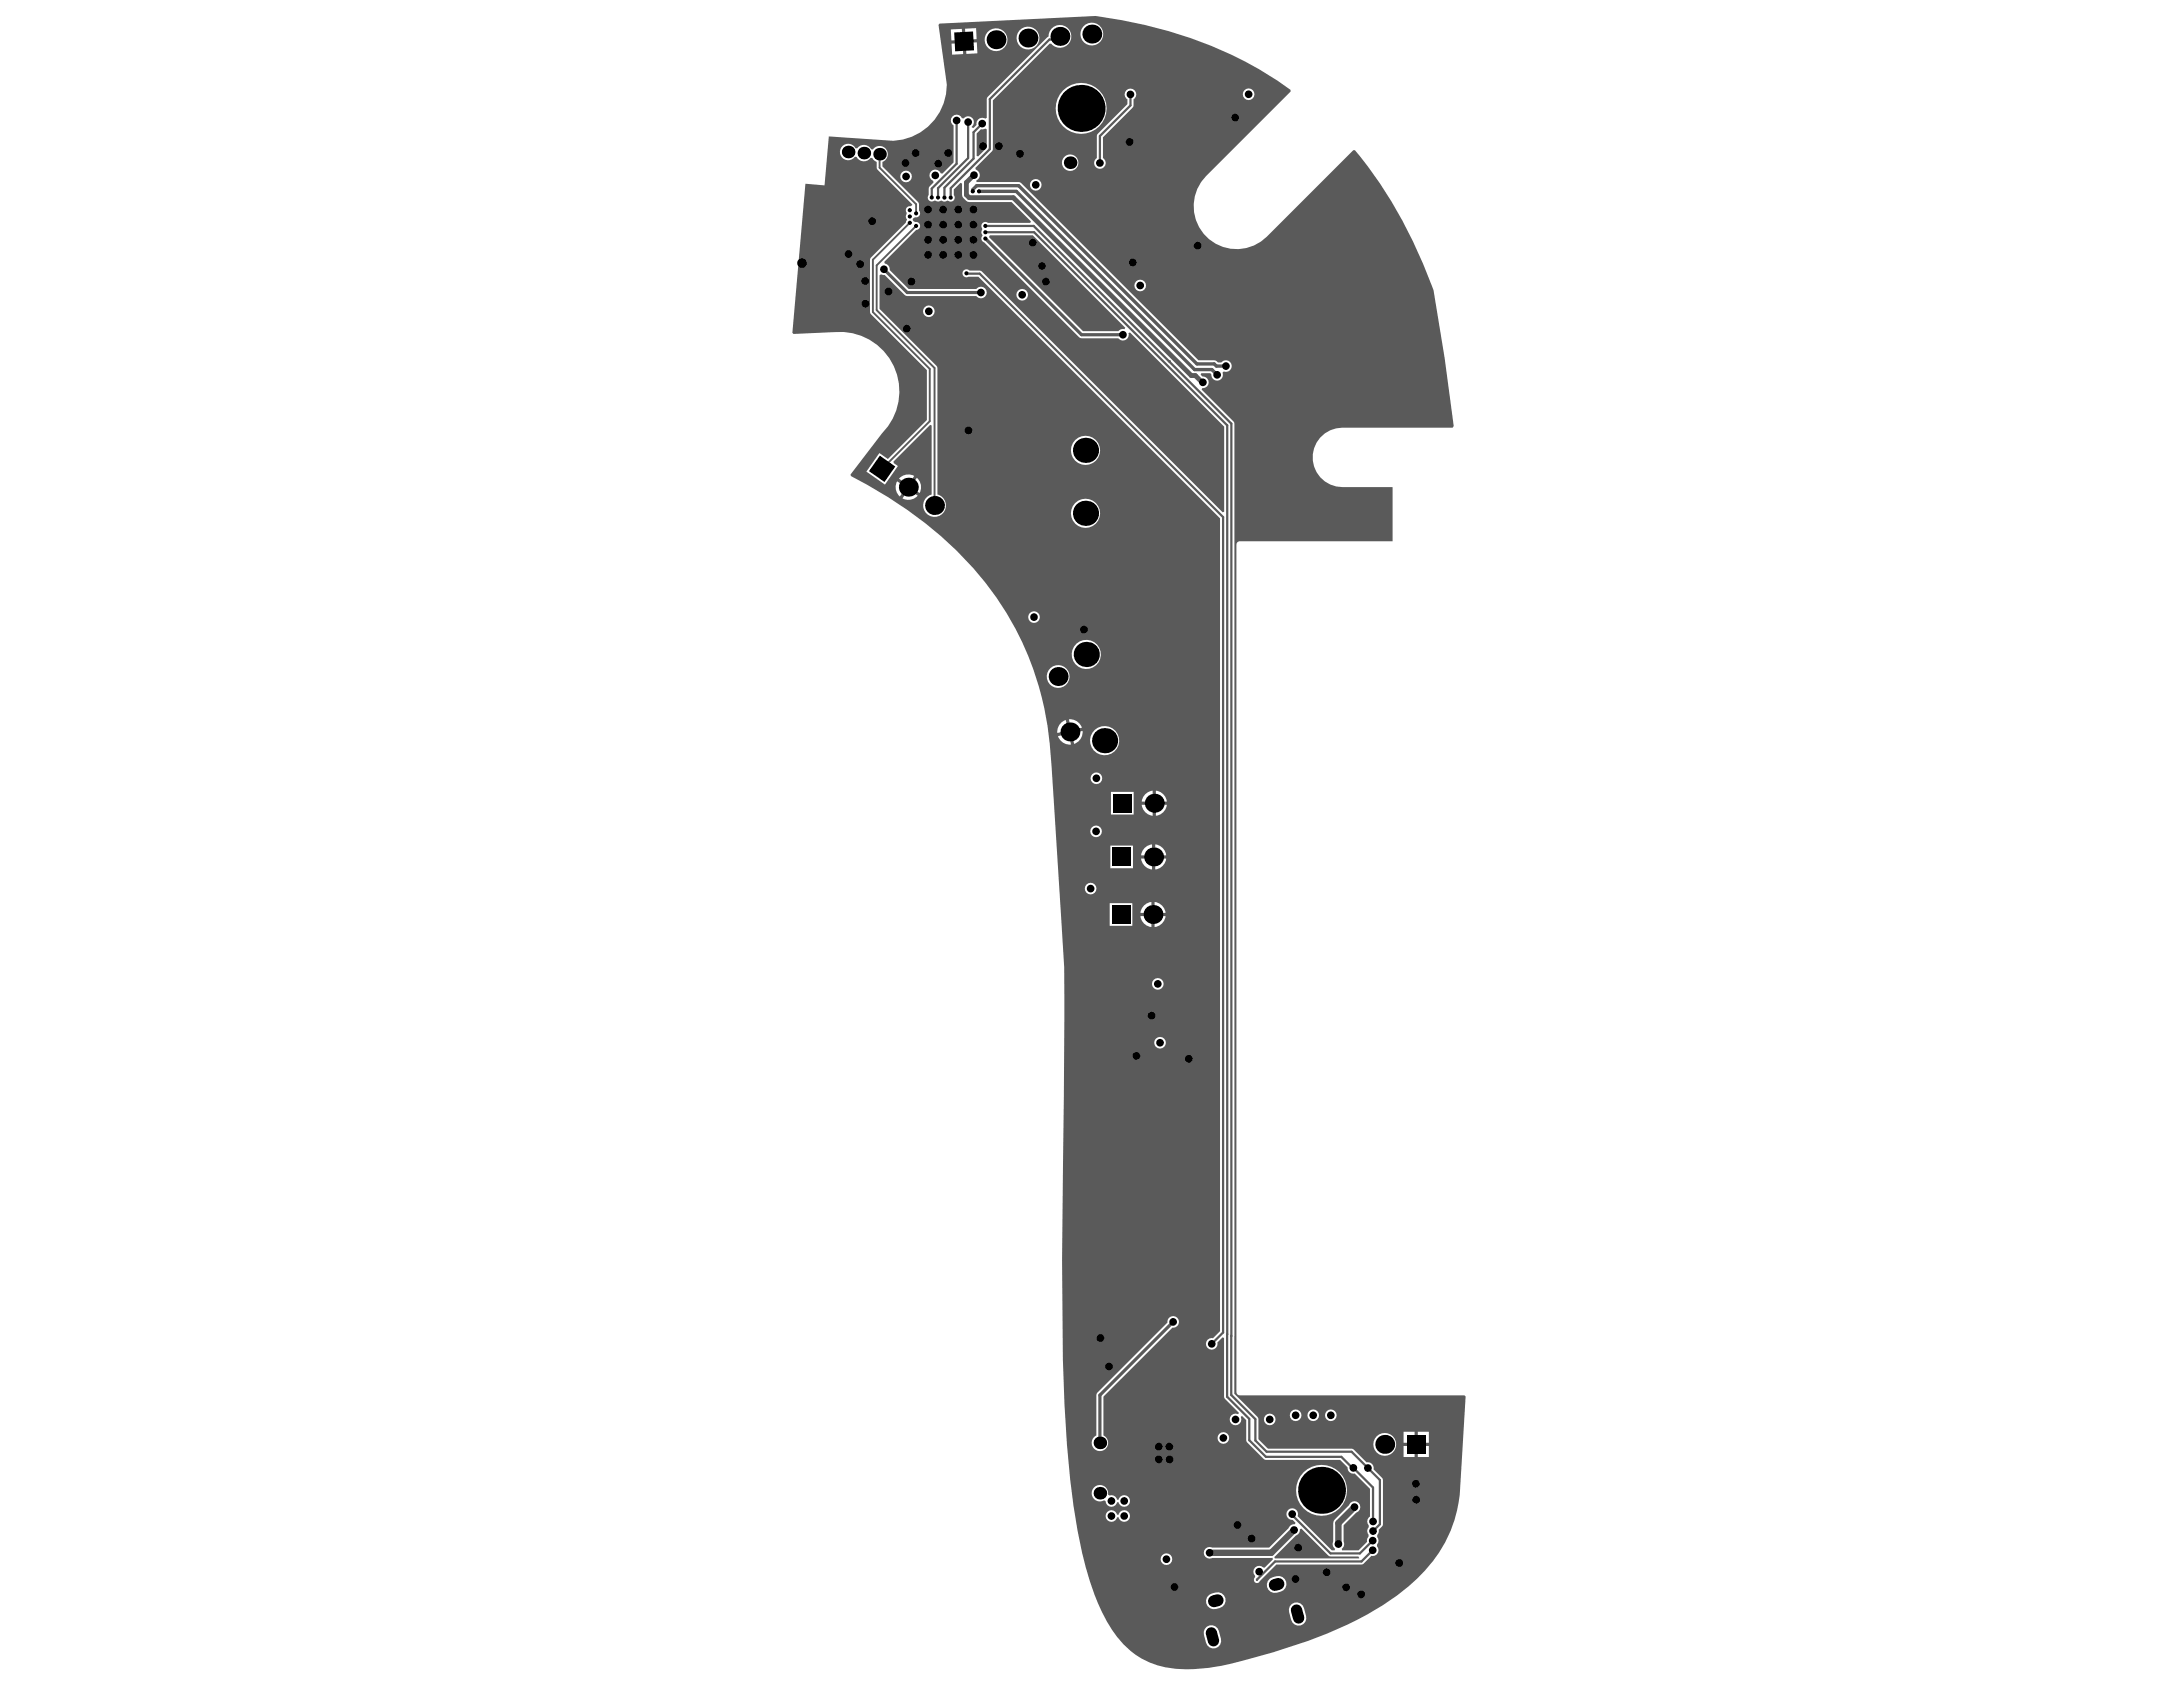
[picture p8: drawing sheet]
<svg xmlns="http://www.w3.org/2000/svg" width="279mm" height="216mm" viewBox="0 0 279 216" stroke-linecap="round" stroke-linejoin="round" font-family="sans-serif">
<g fill="#5a5a5a">
<path d="M125 17.1l.6-.6 .5-.1 .2 .2v2.3l-1.1 1.1h-.2z"/>
<path d="M166.4 195.7l.1-.1 3.6 3.6h3.8l.1 .2h-10.8l-.1-.1 2.8-2.8a.7 .7 0 0 0 .5-.8z"/>
<path d="M126.7 30.1h5.5l11.8 11.8-.1 .2a.68 .68 0 0 0-.8 .3h-4.5l-12-12z"/>
<path d="M120.3 3l19.9-1a54.9 54.9 0 0 1 23.3 8.3l1.7 1.2v.2l-10.8 10.8a5.5 5.5 0 0 0-1.6 3.6 5.4 5.4 0 0 0 .7 2.9v.1a5.4 5.4 0 0 0 2.1 2.1 5.4 5.4 0 0 0 2.9 .7 5.4 5.4 0 0 0 2.8-1l.9-.6 11-11.1h.2a58.7 58.7 0 0 1 10.1 17.9l1.4 8.7 1.2 8.7-.2 .2h-14.1a3.8 3.8 0 0 0-2.2 .7v.1a3.7 3.7 0 0 0-1.4 1.8v.1a3.7 3.7 0 0 0 0 2.3 3.7 3.7 0 0 0 1.3 1.9h.1a3.7 3.7 0 0 0 2.2 .7h6.4v7h-19.5a.42 .42 0 0 0-.5 .4v108.5a.42 .42 0 0 0 .5 .4h28.7l.2 .1-.8 12.6a17.2 17.2 0 0 1-6.5 11.7 41.5 41.5 0 0 1-12.9 7 72 72 0 0 1-12.8 3.5 13.7 13.7 0 0 1-8.5-1.2 13.9 13.9 0 0 1-5.6-7.1 49.3 49.3 0 0 1-3.1-12.5 159.4 159.4 0 0 1-1.4-18.8 1403 1403 0 0 1 .2-33.4v-12.2a99.3 99.3 0 0 0-.4-10.9l-1.2-19.5-.5-5-.4-2.3-.7-2.8-.7-2.1-1.5-3.5-2-3.8-1.3-2-1.4-1.9-1.5-1.8-2.2-2.3-2-1.8-2-1.7-2.2-1.6-2.5-1.7-4.8-2.7v-.2l4.8-6.2 .6-.9 .4-1.1 .3-1.1 .1-1.1-.1-1.3-.2-1-.4-1.1-.6-1.1-.7-.8-.8-.8-1-.7-1-.5-1.1-.3-1.3-.2-6.3 .2-.2-.1 1.7-19.1 2.4 .2 .6-6.2 8.2 .5 1.2-.1 1.2-.4 1.1-.5 .9-.8 .9-.8 .7-1 .5-1.1 .3-1.2 .1-1.2-1.1-7.7zM123.5 3.7l.1 1.4 1.4-.1-.1-1.4zM121.7 3.8l.1 1.4 1.4-.1-.1-1.4zM138.3 4.4a1.46 1.46 0 0 0 2.9 0 1.46 1.46 0 0 0-2.9 0zM121.9 14.9a.73 .73 0 0 0 .1 1.1v4.8l-1.4 1.4h-.2a.75 .75 0 0 0-1.2-.3 .75 .75 0 0 0 .2 1.3l.1 .2-.6 .6v1l-.1 .1a.54 .54 0 0 0 .2 .6 .54 .54 0 0 0 .7 0l.4 .1 .4-.1 .4 .1 .4-.1a.53 .53 0 0 0 .7 0 .53 .53 0 0 0 .1-.7v-.8l.8-.8 .2 .1v1.4a1.2 1.2 0 0 0 .9 1h5.5l2.4 2.4v.2h-5.5a.53 .53 0 0 0-.7 .1 .53 .53 0 0 0 0 .7l-.1 .4 .1 .5a.51 .51 0 0 0 .3 .8l12.1 12.2 .3 .1h4.7a.73 .73 0 0 0 1 .2 .73 .73 0 0 0 .3-.9l.2-.1 12.1 12.1v10.9l-.2 .1-30.8-30.9-.3-.1h-1.3a.51 .51 0 0 0-.7 0 .51 .51 0 0 0-.1 .7 .51 .51 0 0 0 .7 .1h1.2l31 30.9v104.1l-1 .9a.74 .74 0 0 0-.9 .6 .74 .74 0 0 0 .8 .8 .74 .74 0 0 0 .7-.9l.7-.6h.2v7.7l1.9 1.9-.2 .2a.75 .75 0 0 0-1 .6 .75 .75 0 0 0 .8 .8 .75 .75 0 0 0 .6-1.1l.2-.1 .5 .5v2.8l2.4 2.3h9.6l1 1a.72 .72 0 0 0 .9 .8l1.9 1.9v3.6a.71 .71 0 0 0-.1 1.1v.3a.7 .7 0 0 0 0 .9l-.2 .9-1.1 1.1h-2.1l-.1-.2a.7 .7 0 0 0 .3-.9v-2.1l1.6-1.6a.74 .74 0 0 0 .3-1.3 .74 .74 0 0 0-1.2 .3l-2 2.1-.1 2.6a.7 .7 0 0 0 .3 .9l-.1 .2h-.3l-4.4-4.4v-.2a.74 .74 0 0 0-.7-.8 .74 .74 0 0 0-.8 .8 .74 .74 0 0 0 .8 .7l.4 .4-.1 .2a.7 .7 0 0 0-.8 .5l-2.5 2.5h-7.3a.74 .74 0 0 0-1 .6 .74 .74 0 0 0 1 .7h7.8v.2l-1 1h-.2a.75 .75 0 0 0-1.1 0 .75 .75 0 0 0 0 1.1v.2a.41 .41 0 0 0 0 .6 .41 .41 0 0 0 .6-.2l2.2-2.1h10.9l.2-.1 1-1h.2a.74 .74 0 0 0 .7-.4 .74 .74 0 0 0-.1-.8v-.3a.7 .7 0 0 0 0-.9l.2-.9 .4-.4 .1-.3v-5.7l-.1-.3-1.1-1.1a.72 .72 0 0 0-.9-.8l-1.6-1.7-.3-.1h-10.7l-1.2-1.2-.1-2.7-3-3.1v-124.2l-.1-.3-4.1-4 .1-.2a.74 .74 0 0 0 .8-.8 .74 .74 0 0 0-.8-.7l-.2-.2v-.2h1.2l.1 .1a.75 .75 0 0 0 .9 .8 .75 .75 0 0 0 .6-1l.1-.2a.74 .74 0 0 0 1-.3 .74 .74 0 0 0-.3-1 .74 .74 0 0 0-1 .2h-.4l-.5-.3h-2l-22.7-22.7-.3-.1h-5.4l-.1-.2a.74 .74 0 0 0 .5-.7 .74 .74 0 0 0-.5-.7l-.1-.2 2.2-2.3 .1-6.4 7.2-7.2h.2l.2 .1a1.47 1.47 0 0 0 2.3-.4 1.47 1.47 0 0 0-1.1-2.1 1.47 1.47 0 0 0-1.7 1.5l-7.8 7.7-.1 .3v2.4l-.2 .1a.72 .72 0 0 0-.8 0 .72 .72 0 0 0-.3 .8l-.4 .4-.2-.1v-.1a.74 .74 0 0 0 0-1.1 .74 .74 0 0 0-1.1 .1l-.2-.1-.1-.2a.75 .75 0 0 0-1.1 0zM130.1 4.9a1.46 1.46 0 0 0 2.9 0 1.46 1.46 0 0 0-2.9 0zM126 5.1a1.46 1.46 0 0 0 2.9 0 1.46 1.46 0 0 0-2.9 0zM123.6 5.5l.1 1.4 1.4-.1-.1-1.4zM121.8 5.6l.1 1.4 1.4-.1-.1-1.4zM159.1 12.1a.75 .75 0 0 0 1.5 0 .75 .75 0 0 0-1.5 0zM135.1 13.9a3.3 3.3 0 0 0 6.5 0 3.3 3.3 0 0 0-6.5 0zM144.2 11.6a.73 .73 0 0 0 .1 1.1v.6l-3.9 4v2.9a.74 .74 0 0 0-.2 1.2 .74 .74 0 0 0 1.1 0 .74 .74 0 0 0-.1-1.2v-2.6l3.8-3.8 .1-.3v-.8a.74 .74 0 0 0 .2-1.1 .74 .74 0 0 0-1.1 0zM135.9 20.8a1.06 1.06 0 0 0 2.1 0 1.06 1.06 0 0 0-2.1 0zM115.2 22.6a.75 .75 0 0 0 1.5 0 .75 .75 0 0 0-1.5 0zM131.8 23.7a.75 .75 0 0 0 1.5 0 .75 .75 0 0 0-1.5 0zM107.9 18.7a1.05 1.05 0 0 0-.1 1.5 1.05 1.05 0 0 0 1.6-.1h.2a1.05 1.05 0 0 0 1.8 .1h.2l.6 .5v.8l.1 .2 4.5 4.5-.3 .2a.5 .5 0 0 0-.5 .2 .5 .5 0 0 0 0 .6v.3a.6 .6 0 0 0 .1 .6l-.2 .4-4.5 4.6-.1 6.8 .2 .3 7.1 7.2v6.4l-5 4.9-1.1-.7-1.6 2.4 2.4 1.6 1.6-2.4-.5-.3v-.2l4.7-4.7 .1 .1v8.8a1.46 1.46 0 0 0-.8 2.2 1.46 1.46 0 0 0 2.4 0 1.46 1.46 0 0 0-.8-2.2v-16.3l-7.4-7.5v-4.3l.2-.1 .4 .1 2.7 2.7h9.1a.74 .74 0 0 0 1.1 .1 .74 .74 0 0 0 0-1.1 .74 .74 0 0 0-1.1 .1h-8.7l-2.4-2.5a.7 .7 0 0 0-.7-.8v-.2l4.1-4.1a.51 .51 0 0 0 .5-.5 .51 .51 0 0 0-.6-.5l-.3-.1-.1-.2a.62 .62 0 0 1 .6-.3 .52 .52 0 0 0 .2-.9v-.8l-.1-.2-4.6-4.6v-.6a1.05 1.05 0 0 0 .5-1.6 1.05 1.05 0 0 0-1.7 0h-.2a1.05 1.05 0 0 0-1.8-.1h-.2a1.05 1.05 0 0 0-1.6-.3zM145.2 36.5a.75 .75 0 0 0 1.5 0 .75 .75 0 0 0-1.5 0zM130.1 37.7a.75 .75 0 0 0 1.5 0 .75 .75 0 0 0-1.5 0zM118.1 39.8a.75 .75 0 0 0 1.5 0 .75 .75 0 0 0-1.5 0zM137.1 57.6a1.87 1.87 0 0 0 3.7 0 1.87 1.87 0 0 0-3.7 0zM115.2 61.1l-.1 .2 1.1 .8 .8-1.2a1.57 1.57 0 0 0-1.8 .2zM117.3 61.1l-.8 1.2 1.2 .8a1.57 1.57 0 0 0-.4-2zM114.8 61.6a1.57 1.57 0 0 0 .4 1.9l.8-1.1zM116.3 62.6l-.8 1.2a1.57 1.57 0 0 0 2-.4zM137.1 65.7a1.87 1.87 0 0 0 3.7 0 1.87 1.87 0 0 0-3.7 0zM131.6 79a.75 .75 0 0 0 1.5 0 .75 .75 0 0 0-1.5 0zM137.2 83.8a1.87 1.87 0 0 0 3.7 0 1.87 1.87 0 0 0-3.7 0zM134 86.6a1.46 1.46 0 0 0 2.9 0 1.46 1.46 0 0 0-2.9 0zM136.8 92.1l.3 1.3 1.4-.3a1.57 1.57 0 0 0-1.7-1zM135.8 92.5a1.56 1.56 0 0 0-.5 1.3l1.4-.3-.3-1.4zM137.2 93.8l.3 1.4a1.57 1.57 0 0 0 1.1-1.7zM135.4 94.2a1.57 1.57 0 0 0 1.7 1.1l-.3-1.4zM139.5 94.8a1.87 1.87 0 0 0 3.7 0 1.87 1.87 0 0 0-3.7 0zM139.6 99.6a.75 .75 0 0 0 1.5 0 .75 .75 0 0 0-1.5 0zM147.9 101.2v1.4h1.4a1.57 1.57 0 0 0-1.4-1.4zM146.6 101.6l-.3 .4-.2 .6h1.4v-1.4l-.6 .2zM142.2 101.3v2.9h2.9v-2.9zM147.9 103v1.4a1.57 1.57 0 0 0 1.4-1.4zM146.1 103a1.57 1.57 0 0 0 1.4 1.4v-1.4zM139.5 106.4a.75 .75 0 0 0 1.5 0 .75 .75 0 0 0-1.5 0zM147.9 108.1v1.4h1.4a1.57 1.57 0 0 0-1.4-1.4zM146.5 108.5l-.3 .4-.2 .6h1.4v-1.4l-.6 .2zM142.1 108.2v2.9h2.9v-2.9zM147.9 109.9v1.4a1.57 1.57 0 0 0 1.4-1.4zM146 109.9a1.57 1.57 0 0 0 1.4 1.4v-1.4zM138.8 113.7a.75 .75 0 0 0 1.5 0 .75 .75 0 0 0-1.5 0zM147.8 115.4v1.4h1.4a1.57 1.57 0 0 0-1.4-1.4zM146.4 115.9l-.2 .3-.2 .6h1.4v-1.4l-.6 .2zM142 115.6v2.9h2.9v-2.9zM147.8 117.2v1.4a1.57 1.57 0 0 0 1.4-1.4zM146 117.2a1.57 1.57 0 0 0 1.4 1.4v-1.4zM147.4 125.9a.75 .75 0 0 0 1.5 0 .75 .75 0 0 0-1.5 0zM147.7 133.4a.75 .75 0 0 0 1.5 0 .75 .75 0 0 0-1.5 0zM149.6 168.6l-.1 .3-.1 .4-9 9.1-.1 5.3a1.05 1.05 0 0 0-.3 1.6 1.05 1.05 0 0 0 1.6 0 1.05 1.05 0 0 0-.4-1.6v-5l8.9-8.8a.74 .74 0 0 0 .8-1 .74 .74 0 0 0-1.3-.3zM169.6 181.1a.75 .75 0 0 0 1.5 0 .75 .75 0 0 0-1.5 0zM167.3 181.1a.75 .75 0 0 0 1.5 0 .75 .75 0 0 0-1.5 0zM165.1 181.1a.75 .75 0 0 0 1.5 0 .75 .75 0 0 0-1.5 0zM161.8 181.7a.75 .75 0 0 0 1.5 0 .75 .75 0 0 0-1.5 0zM181.5 183.2v1.4h1.4v-1.4zM179.6 183.2v1.4h1.5v-1.4zM155.8 184a.75 .75 0 0 0 1.5 0 .75 .75 0 0 0-1.5 0zM175.8 184.9a1.46 1.46 0 0 0 2.9 0 1.46 1.46 0 0 0-2.9 0zM181.5 185.1v1.4h1.4v-1.4zM179.6 185.1v1.4h1.5v-1.4zM140 190.4a1.06 1.06 0 0 0-.1 1.3 1.06 1.06 0 0 0 1.4 .3l.2 .1a.74 .74 0 0 0 .7 .7 .74 .74 0 0 0 .8-.5h.2a.74 .74 0 0 0 1.1 .4 .74 .74 0 0 0 0-1.2 .74 .74 0 0 0-1.1 .4h-.2a.71 .71 0 0 0-1-.5l-.2-.1a1.05 1.05 0 0 0-.6-1.1 1.05 1.05 0 0 0-1.2 .2zM141.7 193.5a.74 .74 0 0 0 .2 1.2 .74 .74 0 0 0 1.1-.5h.2a.74 .74 0 0 0 1.1 .4 .74 .74 0 0 0 0-1.2 .74 .74 0 0 0-1.1 .5h-.2a.73 .73 0 0 0-1.3-.4zM165.9 190.7a3.3 3.3 0 0 0 6.5 0 3.3 3.3 0 0 0-6.5 0zM148.5 199.5a.75 .75 0 0 0 1.5 0 .75 .75 0 0 0-1.5 0zM162.5 202a1.03 1.03 0 0 0-.3 1.3 1.03 1.03 0 0 0 1.2 .5 1.11 1.11 0 0 0 1.1-.5 1.11 1.11 0 0 0-.1-1.2 1.35 1.35 0 0 0-1.9-.1zM154.8 204.1a1.03 1.03 0 0 0-.3 1.3 1.03 1.03 0 0 0 1.1 .5 1.11 1.11 0 0 0 1.1-.5 1.11 1.11 0 0 0 0-1.2 1.35 1.35 0 0 0-1.9-.1zM165.3 205.3l-.2 .3a2.31 2.31 0 0 0 .6 2.3 .99 .99 0 0 0 1.1-.1 .99 .99 0 0 0 .4-1l-.3-1a.99 .99 0 0 0-1.6-.5zM154.4 208.2l-.2 .3a2.31 2.31 0 0 0 .6 2.3 .99 .99 0 0 0 1.1 0 .99 .99 0 0 0 .4-1.1l-.3-1a.99 .99 0 0 0-1.6-.5z"/>
</g>
<path d="M112.6 19.7v1.8l4.7 4.6v1.2M116.4 26.9l-.1 .1M116.4 28.5l-4.7 4.7v6.7l7.3 7.3v6.7l-6.1 6.1M117.3 28.9l-5.1 5.1v5.7l7.4 7.4v17.6M112.9 60h.1" fill="none" stroke="#5a5a5a" stroke-width=".24"/>
<g fill="none" stroke="#5a5a5a" stroke-width=".29">
<path d="M122.4 15.4v5.6l-3.1 3.1v1.2M123.9 15.6v4.6l-3.8 3.9v1.2M125.7 15.8h.1M125.7 15.8l-1.1 1.1v3.4l-3.7 3.7v1.3M135.7 4.7l-.4 .4h-1l-7.6 7.6v6.4l-5 5v1.2M144.7 12.1h.1M144.7 12.1v1.4l-3.9 3.9v3.5M123.7 35h1.7l31.1 31.2v104.3l-1.4 1.5M126.1 29.7h6.3l24.7 24.7v124.4l2.8 2.8v2.7l2.1 2.1h9.7l4 4v4.3M126.1 28.9h6.2l17.3 17.3M149.6 46.2h.1M149.6 46.2l8 8v124.3l3.1 3.1v2.8l1.4 1.4h10.9l3.6 3.6v5.7l-.9 .8"/>
<path d="M157.6 171h.1M165.4 193.8v.1l4.9 4.9h3.7l1.7-1.6M175.7 197.2h.1M175.7 198.4l-1.4 1.4h-11.1l-2.3 2.4"/>
</g>
<path d="M124.5 24.5v-.3l.5-.4h5.4l22.8 22.8h2.2l.3 .3h1.2M125.3 24.5h.1M125.3 24.5h4.8l22.8 22.8h2.2l.7 .7" fill="none" stroke="#5a5a5a" stroke-width=".43"/>
<path d="M124.7 22.4l-1 1v1.5l.3 .4h5.7l22.8 22.8h.5l.9 .8h.1" fill="none" stroke="#5a5a5a" stroke-width=".61"/>
<path d="M165.6 195.8l-2.9 2.9h-7.9M173.4 192.9l-2.1 2v2.7" fill="none" stroke="#5a5a5a" stroke-width=".82"/>
<path d="M126.1 30.5l12.3 12.3h5.3M150.1 169.2l-9.3 9.3v6.2" fill="none" stroke="#5a5a5a" stroke-width=".41"/>
<path d="M113.1 34.5l3 2.9h9.4" fill="none" stroke="#5a5a5a" stroke-width=".4"/>
<g fill="#000">
<circle cx="108.6" cy="19.5" r=".81"/>
<circle cx="110.6" cy="19.6" r=".81"/>
<circle cx="112.6" cy="19.7" r=".81"/>
<circle cx="117.2" cy="19.6" r=".49"/>
<circle cx="121.4" cy="19.6" r=".49"/>
<circle cx="122.4" cy="15.4" r=".49"/>
<circle cx="123.9" cy="15.6" r=".49"/>
<circle cx="125.7" cy="15.8" r=".49"/>
<circle cx="125.8" cy="18.7" r=".49"/>
<circle cx="127.5" cy="5.1" r="1.21"/>
<circle cx="127.8" cy="18.7" r=".49"/>
<circle cx="130.5" cy="19.7" r=".49"/>
<circle cx="131.6" cy="4.9" r="1.21"/>
<circle cx="135.7" cy="4.7" r="1.21"/>
<circle cx="138.4" cy="13.9" r="3"/>
<circle cx="139.7" cy="4.4" r="1.21"/>
<circle cx="144.6" cy="18.2" r=".49"/>
<circle cx="144.7" cy="12.1" r=".49"/>
<circle cx="158.1" cy="15" r=".49"/>
<circle cx="159.8" cy="12.1" r=".49"/>
<circle cx="102.6" cy="33.7" r=".61"/>
<circle cx="108.6" cy="32.5" r=".49"/>
<circle cx="110.1" cy="33.8" r=".49"/>
<circle cx="110.7" cy="36" r=".49"/>
<circle cx="110.8" cy="38.9" r=".49"/>
<circle cx="111.6" cy="28.3" r=".49"/>
<circle cx="113.1" cy="34.5" r=".49"/>
<circle cx="113.7" cy="37.3" r=".49"/>
<circle cx="115.9" cy="20.9" r=".49"/>
<circle cx="116" cy="22.6" r=".49"/>
<circle cx="116.4" cy="28.5" r=".27"/>
<circle cx="116.4" cy="26.9" r=".27"/>
<circle cx="116.4" cy="27.7" r=".27"/>
<circle cx="116.6" cy="36" r=".49"/>
<circle cx="117.3" cy="27.3" r=".27"/>
<circle cx="117.3" cy="28.9" r=".27"/>
<circle cx="118.8" cy="26.8" r=".49"/>
<circle cx="118.8" cy="30.7" r=".49"/>
<circle cx="118.8" cy="28.8" r=".49"/>
<circle cx="118.8" cy="32.6" r=".49"/>
<circle cx="118.9" cy="39.8" r=".49"/>
<circle cx="119.3" cy="25.3" r=".27"/>
<circle cx="119.7" cy="22.4" r=".49"/>
<circle cx="120.1" cy="25.3" r=".27"/>
<circle cx="120.1" cy="20.9" r=".49"/>
<circle cx="120.7" cy="26.8" r=".49"/>
<circle cx="120.7" cy="30.7" r=".49"/>
<circle cx="120.7" cy="28.8" r=".49"/>
<circle cx="120.7" cy="32.6" r=".49"/>
<circle cx="120.9" cy="25.3" r=".27"/>
<circle cx="121.7" cy="25.3" r=".27"/>
<circle cx="122.7" cy="26.8" r=".49"/>
<circle cx="122.7" cy="30.7" r=".49"/>
<circle cx="122.7" cy="28.8" r=".49"/>
<circle cx="122.7" cy="32.6" r=".49"/>
<circle cx="123.7" cy="35" r=".27"/>
<circle cx="124.5" cy="24.5" r=".27"/>
<circle cx="124.6" cy="26.8" r=".49"/>
<circle cx="124.6" cy="30.7" r=".49"/>
<circle cx="124.6" cy="28.8" r=".49"/>
<circle cx="124.6" cy="32.6" r=".49"/>
<circle cx="124.7" cy="22.4" r=".49"/>
<circle cx="125.3" cy="24.5" r=".27"/>
<circle cx="125.5" cy="37.4" r=".49"/>
<circle cx="126.1" cy="28.9" r=".27"/>
<circle cx="126.1" cy="29.7" r=".27"/>
<circle cx="126.1" cy="30.5" r=".27"/>
<circle cx="130.8" cy="37.7" r=".49"/>
<circle cx="132.2" cy="31.1" r=".49"/>
<circle cx="132.6" cy="23.7" r=".49"/>
<circle cx="133.4" cy="34" r=".49"/>
<circle cx="133.9" cy="36" r=".49"/>
<circle cx="137" cy="20.8" r=".81"/>
<circle cx="140.8" cy="20.9" r=".49"/>
<circle cx="145" cy="33.6" r=".49"/>
<circle cx="145.9" cy="36.5" r=".49"/>
<circle cx="153.3" cy="31.4" r=".49"/>
<circle cx="116.1" cy="42.1" r=".49"/>
<circle cx="124" cy="55.1" r=".49"/>
<circle cx="138.9" cy="57.6" r="1.61"/>
<circle cx="143.7" cy="42.8" r=".49"/>
<circle cx="154" cy="48.9" r=".49"/>
<circle cx="155.8" cy="48" r=".49"/>
<circle cx="156.9" cy="46.9" r=".49"/>
<circle cx="116.3" cy="62.3" r="1.21"/>
<circle cx="119.6" cy="64.7" r="1.21"/>
<circle cx="132.3" cy="79" r=".49"/>
<circle cx="138.9" cy="65.7" r="1.61"/>
<circle cx="135.4" cy="86.6" r="1.21"/>
<circle cx="136.9" cy="93.7" r="1.21"/>
<circle cx="138.7" cy="80.6" r=".49"/>
<circle cx="139" cy="83.8" r="1.61"/>
<circle cx="140.3" cy="99.6" r=".49"/>
<circle cx="141.4" cy="94.8" r="1.61"/>
<circle cx="139.6" cy="113.7" r=".49"/>
<circle cx="140.3" cy="106.4" r=".49"/>
<circle cx="147.6" cy="117" r="1.21"/>
<circle cx="147.7" cy="109.7" r="1.21"/>
<circle cx="147.7" cy="102.8" r="1.21"/>
<circle cx="145.4" cy="135.1" r=".49"/>
<circle cx="147.4" cy="130" r=".49"/>
<circle cx="148.2" cy="125.9" r=".49"/>
<circle cx="148.5" cy="133.4" r=".49"/>
<circle cx="152.1" cy="135.5" r=".49"/>
<circle cx="140.8" cy="171.2" r=".49"/>
<circle cx="141.9" cy="174.9" r=".49"/>
<circle cx="150.1" cy="169.2" r=".49"/>
<circle cx="155.1" cy="172" r=".49"/>
<circle cx="140.8" cy="191.1" r=".81"/>
<circle cx="140.8" cy="184.7" r=".81"/>
<circle cx="142.2" cy="194" r=".49"/>
<circle cx="142.2" cy="192.1" r=".49"/>
<circle cx="143.9" cy="194" r=".49"/>
<circle cx="143.9" cy="192.1" r=".49"/>
<circle cx="148.3" cy="185.1" r=".49"/>
<circle cx="148.3" cy="186.8" r=".49"/>
<circle cx="149.3" cy="199.5" r=".49"/>
<circle cx="149.7" cy="185.1" r=".49"/>
<circle cx="149.7" cy="186.8" r=".49"/>
<circle cx="154.8" cy="198.7" r=".49"/>
<circle cx="156.6" cy="184" r=".49"/>
<circle cx="158.1" cy="181.7" r=".49"/>
<circle cx="158.4" cy="195.2" r=".49"/>
<circle cx="160.2" cy="196.9" r=".49"/>
<circle cx="162.5" cy="181.7" r=".49"/>
<circle cx="165.4" cy="193.8" r=".49"/>
<circle cx="165.6" cy="195.8" r=".49"/>
<circle cx="165.8" cy="181.1" r=".49"/>
<circle cx="166.2" cy="198.1" r=".49"/>
<circle cx="168.1" cy="181.1" r=".49"/>
<circle cx="169.1" cy="190.7" r="3"/>
<circle cx="170.3" cy="181.1" r=".49"/>
<circle cx="171.3" cy="197.6" r=".49"/>
<circle cx="173.2" cy="187.9" r=".49"/>
<circle cx="173.4" cy="192.9" r=".49"/>
<circle cx="175.1" cy="187.9" r=".49"/>
<circle cx="175.7" cy="197.2" r=".49"/>
<circle cx="175.7" cy="198.4" r=".49"/>
<circle cx="175.7" cy="194.7" r=".49"/>
<circle cx="175.7" cy="195.9" r=".49"/>
<circle cx="177.2" cy="184.9" r="1.21"/>
<circle cx="181.2" cy="189.9" r=".49"/>
<circle cx="181.3" cy="191.9" r=".49"/>
<circle cx="150.3" cy="203.1" r=".49"/>
<circle cx="161.2" cy="201.1" r=".49"/>
<circle cx="165.8" cy="202.1" r=".49"/>
<circle cx="169.8" cy="201.2" r=".49"/>
<circle cx="172.3" cy="203.1" r=".49"/>
<circle cx="174.2" cy="204" r=".49"/>
<circle cx="179.1" cy="200" r=".49"/>
</g>
<path d="M155 209l.3 1M155.8 204.8l-.4 .1M163.6 202.7l-.4 .1M165.9 206.1l.3 1" fill="none" stroke="#000" stroke-width="1.5"/>
<g fill="#000">
<path d="M122.1 4.2l2.4-.2 .2 2.4-2.4 .2z" fill-rule="evenodd"/>
<path d="M112.6 58.3l2 1.4-1.4 2-2-1.4z" fill-rule="evenodd"/>
<path d="M142.3 115.8h2.4v2.4h-2.4z" fill-rule="evenodd"/>
<path d="M142.4 108.5h2.4v2.4h-2.4z" fill-rule="evenodd"/>
<path d="M142.4 101.6h2.4v2.4h-2.4z" fill-rule="evenodd"/>
<path d="M180.1 183.6h2.4v2.5h-2.4z" fill-rule="evenodd"/>
</g>
</svg>
